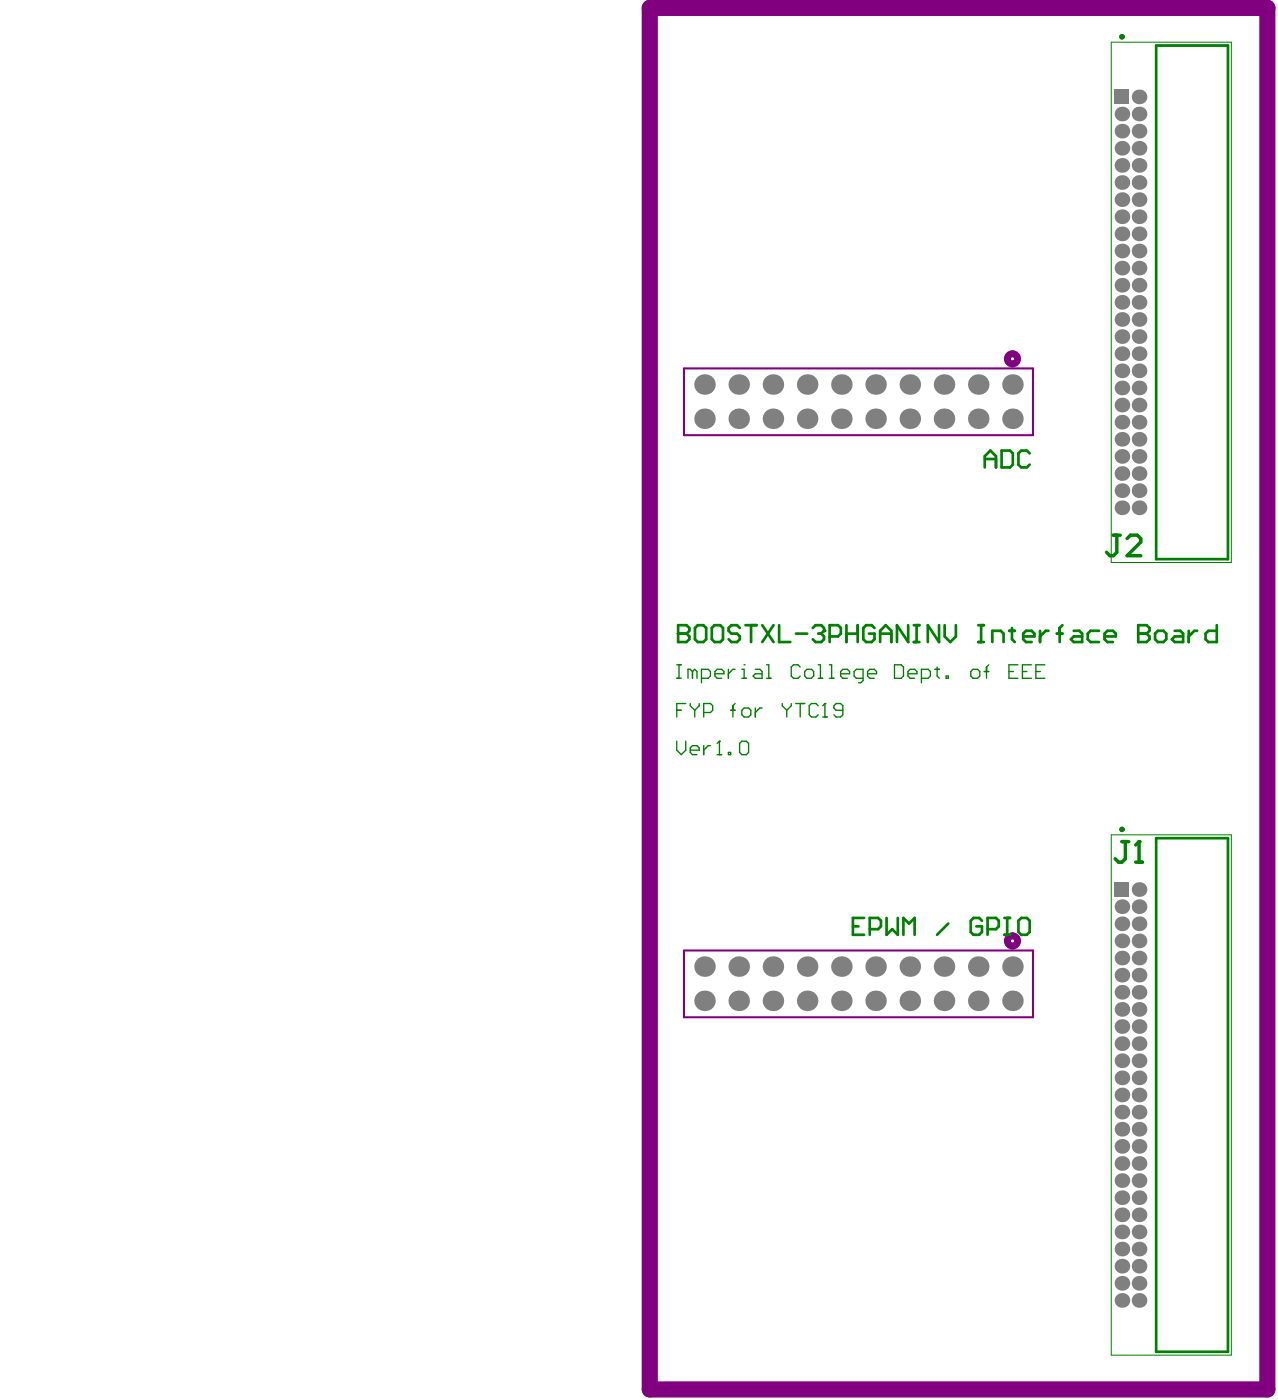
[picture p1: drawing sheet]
<svg xmlns="http://www.w3.org/2000/svg" width="315mm" height="346mm" viewBox="0 0 315 346" stroke-linecap="round" stroke-linejoin="round" font-family="sans-serif">
<path d="M274.2 10.4h29.7v128.5h-29.7zM274.2 206.2h29.7v128.4h-29.7z" fill="none" stroke="#008000" stroke-width=".25"/>
<path d="M285.3 11.2h17.7v126.9h-17.7zM285.3 207h17.7v126.8h-17.7z" fill="none" stroke="#800080" stroke-width=".33"/>
<path d="M168.8 91h86.1v16.5h-86.1zM168.8 234.7h86.1v16.5h-86.1z" fill="none" stroke="#800080" stroke-width=".51"/>
<g fill="none" stroke="#800080" stroke-width=".66">
<circle cx="276.9" cy="9.1" r=".33"/>
<circle cx="276.9" cy="204.8" r=".33"/>
</g>
<g fill="none" stroke="#800080" stroke-width="1.7">
<circle cx="249.9" cy="88.6" r="1.27"/>
<circle cx="249.9" cy="232.4" r="1.27"/>
</g>
<path d="M160.3 1.9h152.5v341.2h-152.5z" fill="none" stroke="#800080" stroke-width="4"/>
<g fill="none" stroke="#008000" stroke-width=".66">
<path d="M285.3 11.2h17.7v126.9h-17.7zM243 115.4v-2.7l1.4-1.4 1.4 1.4v2.7M243 113.3h2.8M247.2 111.3h2.1l.6 .7v2.7l-.6 .7h-2.1zM254.1 112l-.7-.7h-1.4l-.7 .7v2.7l.7 .7h1.4l.7-.7M285.3 207h17.7v126.8h-17.7zM210.5 228.8h1.4M213.2 226.7h-2.7v4.1h2.7M214.6 229.5h2.1l.7-.7v-1.4l-.7-.7h-2.1v4.1M218.8 226.7v4.1l1.4-1.3 1.4 1.3v-4.1M222.9 230.8v-4.1l1.4 1.4 1.4-1.4v4.1M234 228.1l-2.7 2.7"/>
<path d="M242.3 227.4l-.7-.7h-1.3l-.7 .7v2.7l.7 .7h1.3l.7-.7v-1.3h-1.4M243.7 229.5h2.1l.7-.7v-1.4l-.7-.7h-2.1v4.1M247.9 226.7h1.4M247.9 230.8h1.4M248.6 226.7v4.1M252 226.7h1.4l.7 .7v2.7l-.7 .7h-1.4l-.7-.7v-2.7z"/>
</g>
<path d="M167 183v2.3l1.1 1.1 1.1-1.1v-2.3M170.3 185.3h2.3v-.6l-.6-.6h-1.1l-.6 .6v1.1l.6 .6h1.1M173.7 184.1v2.3M175.3 184.1h-.5l-1.1 1.2M177 186.4h1.1M177.5 183v3.4" fill="none" stroke="#008000" stroke-width=".33"/>
<circle cx="177.5" cy="183" r=".17" fill="#008000"/>
<path d="M177.5 183l-.5 .6M179.8 185.8h.5v.6h-.5zM182.5 183.6l.6-.6h1.1l.5 .6v2.2l-.5 .6h-1.1l-.6-.6z" fill="none" stroke="#008000" stroke-width=".33"/>
<path d="M167.3 154.4v4.1h2.1l.7-.6v-.7l-.7-.7h-2.1" fill="none" stroke="#008000" stroke-width=".66"/>
<circle cx="167.3" cy="156.5" r=".33" fill="#008000"/>
<path d="M167.3 154.4h2.1l.7 .7v.7l-.7 .7h-2.1M172.2 154.4h1.4l.7 .7v2.8l-.7 .6h-1.4l-.7-.6v-2.8zM176.3 154.4h1.4l.7 .7v2.8l-.7 .6h-1.4l-.6-.6v-2.8zM182.6 155.1l-.7-.7h-1.4l-.7 .7v.7l.7 .7h1.4l.7 .7v.7l-.7 .6h-1.4l-.7-.6M184 154.4h2.7M185.3 154.4v4.1M188.1 154.4l2.8 4.1M190.9 154.4l-2.8 4.1M192.3 154.4v4.1h2.7M196.4 156.5h2.8M200.6 155.1l.7-.7h1.4l.6 .7v.7" fill="none" stroke="#008000" stroke-width=".66"/>
<circle cx="203.3" cy="155.8" r=".33" fill="#008000"/>
<g fill="none" stroke="#008000" stroke-width=".66">
<path d="M202 156.5h.7M202.7 156.5l.6 .7v.7l-.6 .6h-1.4l-.7-.6M203.3 155.8l-.6 .7M204.7 157.2h2.1l.7-.7v-1.4l-.7-.7h-2.1v4.1M208.9 156.5h2.8M208.9 154.4v4.1M211.7 154.4v4.1M215.8 155.1l-.7-.7h-1.4l-.7 .7v2.8l.7 .6h1.4l.7-.6v-1.4h-1.4M217.2 156.5h2.8M217.2 158.5v-2.7l1.4-1.4 1.4 1.4v2.7M224.1 154.4v4.1l-2.8-4.1v4.1M225.5 158.5h1.4"/>
<path d="M225.5 154.4h1.4M226.2 154.4v4.1M231.7 154.4v4.1l-2.7-4.1v4.1M233.1 154.4v2.8l1.4 1.3 1.4-1.3v-2.8M241.4 158.5h1.4M241.4 154.4h1.4M242.1 154.4v4.1M244.9 158.5v-2.7h2.1l.7 .7v2M249 155.8h1.4M249.7 155.1v2.8l.7 .6M252.5 157.2h2.8v-.7l-.7-.7h-1.4l-.7 .7v1.4l.7 .6h1.4M256.7 155.8v2.7"/>
<path d="M258.7 155.8h-.7l-1.3 1.4M260.8 156.5h1.4M262.2 154.4l-.7 .7v3.4M265 155.8h1.4l.6 .7v2h-2l-.7-.6 .7-.7h2M271.2 155.8h-2.1l-.7 .7v1.4l.7 .6h2.1M272.6 157.2h2.8v-.7l-.7-.7h-1.4l-.7 .7v1.4l.7 .6h1.4M280.9 154.4v4.1h2.1l.7-.6v-.7l-.7-.7h-2.1"/>
</g>
<circle cx="280.9" cy="156.5" r=".33" fill="#008000"/>
<path d="M280.9 154.4h2.1l.7 .7v.7l-.7 .7h-2.1M285.7 155.8h1.4l.7 .7v1.4l-.7 .6h-1.4l-.7-.6v-1.4zM289.9 155.8h1.4l.7 .7v2h-2.1l-.7-.6 .7-.7h2.1M293.4 155.8v2.7M295.4 155.8h-.7l-1.3 1.4M300.3 154.4v4.1h-2.1l-.7-.6v-1.4l.7-.7h2.1" fill="none" stroke="#008000" stroke-width=".66"/>
<path d="M167 164.2h1.1M167 167.5h1.1M167.6 164.2v3.3M170.9 165.8l-.6-.5h-.5v2.2M170.9 165.8v1.7M170.9 165.8l.5-.5 .6 .5v1.7M173.1 167.5h1.7l.5-.6v-1.1l-.5-.5h-1.7v3.3M176.4 166.4h2.2v-.6l-.5-.5h-1.1l-.6 .5v1.1l.6 .6h1.1M179.8 165.3v2.2M181.4 165.3h-.5l-1.1 1.1M183.1 167.5h1.1M183.1 165.3h.5v2.2" fill="none" stroke="#008000" stroke-width=".33"/>
<circle cx="183.6" cy="164.2" r=".17" fill="#008000"/>
<g fill="none" stroke="#008000" stroke-width=".33">
<path d="M167 175.4h1.1M169.2 173.7h-2.2v3.4M170.3 173.7v.6l1.1 1.1M171.4 175.4v1.7M172.6 173.7v.6l-1.2 1.1M173.7 176h1.6l.6-.6v-1.1l-.6-.6h-1.6v3.4M180.3 175.4h1.1M181.4 173.7l-.5 .6v2.8M183.6 174.8h1.1l.6 .6v1.1l-.6 .6h-1.1l-.5-.6v-1.1zM186.4 165.3h1.1l.6 .5v1.7h-1.7l-.6-.6 .6-.5h1.7M186.4 174.8v2.3M188.1 174.8h-.6l-1.1 1.2"/>
<path d="M189.2 167.5h1.1M189.2 164.2h.5v3.3M193 173.7v.6l1.2 1.1M194.2 175.4v1.7M195.3 173.7v.6l-1.1 1.1M196.4 173.7h2.2M197.5 164.7l-.6-.5h-1.1l-.5 .5v2.2l.5 .6h1.1l.6-.6M197.5 173.7v3.4M198.6 165.8l.5-.5h1.1l.6 .5v1.1l-.6 .6h-1.1l-.5-.6zM201.9 167.5h1.1M201.9 164.2h.6v3.3M201.9 174.3l-.5-.6h-1.2l-.5 .6v2.2l.5 .6h1.2l.5-.6"/>
<path d="M203 177.1h1.1M203.6 173.7v3.4M204.7 167.5h1.1M204.7 164.2h.5v3.3M207.4 166.4h2.3v-.6l-.6-.5h-1.1l-.6 .5v1.1l.6 .6h1.1M213 167.5h-1.7l-.5-.6v-1.1l.5-.5h1.7v2.8l-.6 .5h-.5M214.1 166.4h2.2v-.6l-.5-.5h-1.2l-.5 .5v1.1l.5 .6h1.2M220.7 164.2h1.7l.6 .5v2.2l-.6 .6h-1.7zM224.1 166.4h2.2v-.6l-.6-.5h-1.1l-.5 .5v1.1l.5 .6h1.1M227.4 167.5h1.6l.6-.6v-1.1l-.6-.5h-1.6v3.3M230.7 165.3h1.1M231.3 164.7v2.2l.5 .6"/>
<path d="M233.5 166.9h.5v.6h-.5zM239.6 165.8l.5-.5h1.1l.6 .5v1.1l-.6 .6h-1.1l-.5-.6zM242.9 165.8h1.1M244 164.2l-.5 .5v2.8M249 165.8h1.1M251.2 164.2h-2.2v3.3h2.2M252.3 165.8h1.1M254.5 164.2h-2.2v3.3h2.2M255.6 165.8h1.1M257.9 164.2h-2.3v3.3h2.3"/>
</g>
<circle cx="203.6" cy="173.7" r=".17" fill="#008000"/>
<path d="M203.6 173.7l-.6 .6M208 175.4h-1.7l-.5-.6v-.5l.5-.6h1.1l.6 .6v2.2l-.6 .6h-1.1l-.5-.6" fill="none" stroke="#008000" stroke-width=".33"/>
<path d="M274.8 132.2h1.7M275.6 132.2v4.2l-.8 .8h-.9l-.8-.8M278.1 133l.9-.8h1.7l.8 .8v.8l-3.4 3.4h3.4M276.9 207.8h1.7M277.7 207.8v4.3l-.8 .8h-.9l-.8-.8M280.3 212.9h1.6M281.1 207.8v5.1" fill="none" stroke="#008000" stroke-width=".84"/>
<circle cx="281.1" cy="207.8" r=".42" fill="#008000"/>
<path d="M281.1 207.8l-.8 .9" fill="none" stroke="#008000" stroke-width=".84"/>
<g fill="none" stroke="#008000" stroke-width=".66">
<circle cx="276.9" cy="9.1" r=".33"/>
<circle cx="276.9" cy="204.8" r=".33"/>
</g>
<g fill="#808080">
<circle cx="276.9" cy="295.8" r="1.81"/>
<circle cx="276.9" cy="278.9" r="1.81"/>
<circle cx="276.9" cy="304.2" r="1.81"/>
<circle cx="276.9" cy="287.3" r="1.81"/>
<circle cx="276.9" cy="291.5" r="1.81"/>
<circle cx="276.9" cy="283.1" r="1.81"/>
<circle cx="276.9" cy="300" r="1.81"/>
<circle cx="276.9" cy="321.1" r="1.81"/>
<circle cx="276.9" cy="316.9" r="1.81"/>
<circle cx="276.9" cy="312.7" r="1.81"/>
<circle cx="276.9" cy="308.5" r="1.81"/>
<circle cx="276.9" cy="266.2" r="1.81"/>
<circle cx="276.9" cy="270.4" r="1.81"/>
<circle cx="276.9" cy="274.6" r="1.81"/>
<circle cx="276.9" cy="261.9" r="1.81"/>
<circle cx="276.9" cy="257.7" r="1.81"/>
<circle cx="281.1" cy="278.9" r="1.81"/>
<circle cx="281.1" cy="283.1" r="1.81"/>
<circle cx="281.1" cy="287.3" r="1.81"/>
<circle cx="281.1" cy="291.5" r="1.81"/>
<circle cx="281.1" cy="304.2" r="1.81"/>
<circle cx="281.1" cy="295.8" r="1.81"/>
<circle cx="281.1" cy="321.1" r="1.81"/>
<circle cx="281.1" cy="316.9" r="1.81"/>
<circle cx="281.1" cy="312.7" r="1.81"/>
<circle cx="281.1" cy="308.5" r="1.81"/>
<circle cx="281.1" cy="300" r="1.81"/>
<circle cx="281.1" cy="266.2" r="1.81"/>
<circle cx="281.1" cy="270.4" r="1.81"/>
<circle cx="281.1" cy="274.6" r="1.81"/>
<circle cx="281.1" cy="261.9" r="1.81"/>
<circle cx="281.1" cy="257.7" r="1.81"/>
<circle cx="190.7" cy="247.1" r="2.53"/>
<circle cx="173.9" cy="238.7" r="2.53"/>
<circle cx="182.3" cy="238.7" r="2.53"/>
<circle cx="224.5" cy="238.7" r="2.53"/>
<circle cx="199.2" cy="247.1" r="2.53"/>
<circle cx="207.6" cy="247.1" r="2.53"/>
<circle cx="207.6" cy="238.7" r="2.53"/>
<circle cx="182.3" cy="247.1" r="2.53"/>
<circle cx="216.1" cy="238.7" r="2.53"/>
<circle cx="173.9" cy="247.1" r="2.53"/>
<circle cx="216.1" cy="247.1" r="2.53"/>
<circle cx="224.5" cy="247.1" r="2.53"/>
<circle cx="199.2" cy="238.7" r="2.53"/>
<circle cx="190.7" cy="238.7" r="2.53"/>
<circle cx="233" cy="247.1" r="2.53"/>
<circle cx="233" cy="238.7" r="2.53"/>
<circle cx="276.9" cy="253.5" r="1.81"/>
<circle cx="281.1" cy="253.5" r="1.81"/>
<circle cx="276.9" cy="249.3" r="1.81"/>
<circle cx="281.1" cy="249.3" r="1.81"/>
<circle cx="241.4" cy="247.1" r="2.53"/>
<circle cx="249.9" cy="247.1" r="2.53"/>
<circle cx="276.9" cy="245" r="1.81"/>
<circle cx="281.1" cy="245" r="1.81"/>
<circle cx="276.9" cy="240.8" r="1.81"/>
<circle cx="281.1" cy="240.8" r="1.81"/>
<circle cx="241.4" cy="238.7" r="2.53"/>
<circle cx="249.9" cy="238.7" r="2.53"/>
<circle cx="276.9" cy="236.6" r="1.81"/>
<circle cx="281.1" cy="236.6" r="1.81"/>
<circle cx="276.9" cy="232.4" r="1.81"/>
<circle cx="281.1" cy="232.4" r="1.81"/>
<circle cx="276.9" cy="228.1" r="1.81"/>
<circle cx="281.1" cy="228.1" r="1.81"/>
<circle cx="276.9" cy="223.9" r="1.81"/>
<circle cx="281.1" cy="223.9" r="1.81"/>
<circle cx="281.1" cy="219.7" r="1.81"/>
<circle cx="276.9" cy="125.4" r="1.81"/>
<circle cx="281.1" cy="125.4" r="1.81"/>
<circle cx="276.9" cy="121.2" r="1.81"/>
<circle cx="281.1" cy="121.2" r="1.81"/>
<circle cx="276.9" cy="116.9" r="1.81"/>
<circle cx="281.1" cy="116.9" r="1.81"/>
<circle cx="276.9" cy="112.7" r="1.81"/>
<circle cx="281.1" cy="112.7" r="1.81"/>
<circle cx="281.1" cy="108.5" r="1.81"/>
<circle cx="173.9" cy="103.4" r="2.53"/>
<circle cx="173.9" cy="95" r="2.53"/>
<circle cx="182.3" cy="103.4" r="2.53"/>
<circle cx="182.3" cy="95" r="2.53"/>
<circle cx="190.7" cy="103.4" r="2.53"/>
<circle cx="190.7" cy="95" r="2.53"/>
<circle cx="199.2" cy="103.4" r="2.53"/>
<circle cx="199.2" cy="95" r="2.53"/>
<circle cx="207.6" cy="103.4" r="2.53"/>
<circle cx="207.6" cy="95" r="2.53"/>
<circle cx="216.1" cy="103.4" r="2.53"/>
<circle cx="216.1" cy="95" r="2.53"/>
<circle cx="224.5" cy="103.4" r="2.53"/>
<circle cx="224.5" cy="95" r="2.53"/>
<circle cx="233" cy="103.4" r="2.53"/>
<circle cx="233" cy="95" r="2.53"/>
<circle cx="241.4" cy="103.4" r="2.53"/>
<circle cx="241.4" cy="95" r="2.53"/>
<circle cx="249.9" cy="103.4" r="2.53"/>
<circle cx="249.9" cy="95" r="2.53"/>
<circle cx="276.9" cy="108.5" r="1.81"/>
<circle cx="276.9" cy="104.3" r="1.81"/>
<circle cx="276.9" cy="100" r="1.81"/>
<circle cx="276.9" cy="95.8" r="1.81"/>
<circle cx="276.9" cy="87.3" r="1.81"/>
<circle cx="276.9" cy="91.6" r="1.81"/>
<circle cx="281.1" cy="104.3" r="1.81"/>
<circle cx="281.1" cy="100" r="1.81"/>
<circle cx="281.1" cy="95.8" r="1.81"/>
<circle cx="281.1" cy="87.3" r="1.81"/>
<circle cx="281.1" cy="91.6" r="1.81"/>
<circle cx="281.1" cy="83.1" r="1.81"/>
<circle cx="276.9" cy="83.1" r="1.81"/>
<circle cx="276.9" cy="53.5" r="1.81"/>
<circle cx="276.9" cy="74.7" r="1.81"/>
<circle cx="276.9" cy="28.2" r="1.81"/>
<circle cx="276.9" cy="57.8" r="1.81"/>
<circle cx="276.9" cy="32.4" r="1.81"/>
<circle cx="276.9" cy="62" r="1.81"/>
<circle cx="276.9" cy="66.2" r="1.81"/>
<circle cx="276.9" cy="70.4" r="1.81"/>
<circle cx="276.9" cy="78.9" r="1.81"/>
<circle cx="281.1" cy="78.9" r="1.81"/>
<circle cx="281.1" cy="74.7" r="1.81"/>
<circle cx="281.1" cy="70.4" r="1.81"/>
<circle cx="281.1" cy="66.2" r="1.81"/>
<circle cx="281.1" cy="62" r="1.81"/>
<circle cx="281.1" cy="57.8" r="1.81"/>
<circle cx="281.1" cy="53.5" r="1.81"/>
<circle cx="276.9" cy="49.3" r="1.81"/>
<circle cx="281.1" cy="49.3" r="1.81"/>
<circle cx="276.9" cy="45.1" r="1.81"/>
<circle cx="281.1" cy="45.1" r="1.81"/>
<circle cx="276.9" cy="40.8" r="1.81"/>
<circle cx="281.1" cy="40.8" r="1.81"/>
<circle cx="276.9" cy="36.6" r="1.81"/>
<circle cx="281.1" cy="36.6" r="1.81"/>
<circle cx="281.1" cy="32.4" r="1.81"/>
<circle cx="281.1" cy="28.2" r="1.81"/>
<circle cx="281.1" cy="23.9" r="1.81"/>
</g>
<g fill="#808080">
<path d="M275.1 217.9h3.6v3.6h-3.6z" fill-rule="evenodd"/>
<path d="M275.1 22.1h3.6v3.6h-3.6z" fill-rule="evenodd"/>
</g>
</svg>
